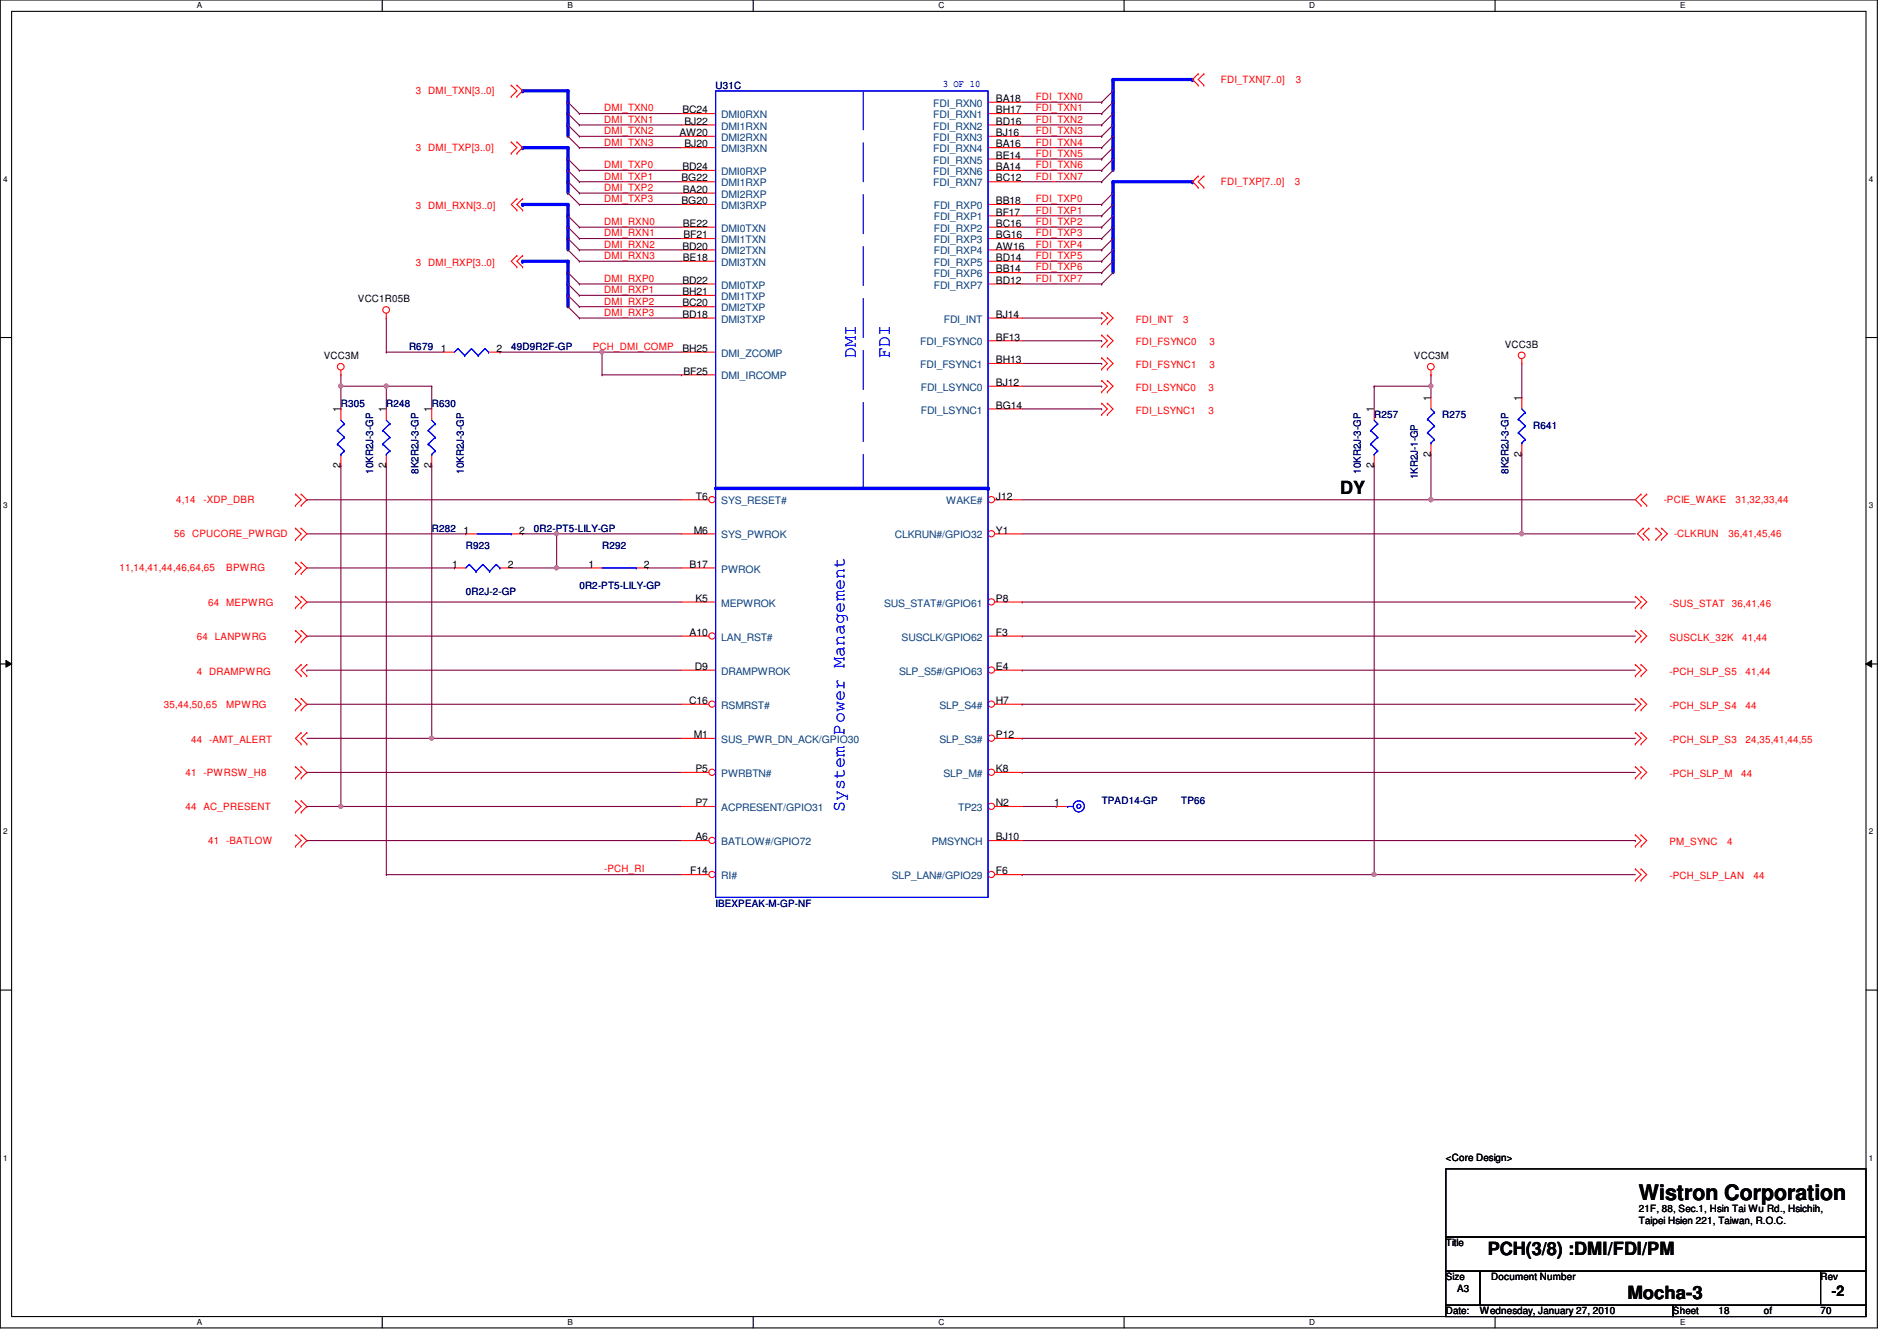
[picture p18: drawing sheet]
<svg xmlns="http://www.w3.org/2000/svg" width="297mm" height="210mm" viewBox="0 0 297 210" stroke-linecap="round" stroke-linejoin="round" font-family="sans-serif">
<defs><g id="words">
<text font-size="3.3" x="256.6" y="187.9">Wistron Corporation</text>
<g font-size="2.8" fill="#00f">
<text x="134" y="56" transform="rotate(-90 134 56)">DMI</text>
<text x="139.4" y="56" transform="rotate(-90 139.4 56)">FDI</text>
<text x="132.2" y="127.1" transform="rotate(-90 132.2 127.1)">System Power Management</text>
</g>
<g font-size="2.8">
<text x="209.8" y="77.3">DY</text>
<text x="233" y="196.4">PCH(3/8) :DMI/FDI/PM</text>
<text x="254.8" y="203.4">Mocha-3</text>
</g>
<text font-size="2.3" x="286.8" y="202.9">-2</text>
<g font-size="1.6" fill="#f00">
<text x="65.1" y="14.8">3 DMI_TXN[3..0]</text>
<text x="94.6" y="17.4">DMI_TXN0</text>
<text x="162.2" y="15.7">FDI_TXN0</text>
<text x="162.2" y="17.4">FDI_TXN1</text>
<text x="191.2" y="13">FDI_TXN[7..0]</text>
<text x="202.9" y="13">3</text>
<text x="65.1" y="23.7">3 DMI_TXP[3..0]</text>
<text x="94.6" y="19.2">DMI_TXN1</text>
<text x="94.6" y="21">DMI_TXN2</text>
<text x="94.6" y="22.8">DMI_TXN3</text>
<text x="162.2" y="19.2">FDI_TXN2</text>
<text x="162.2" y="21">FDI_TXN3</text>
<text x="162.2" y="22.8">FDI_TXN4</text>
<text x="94.6" y="26.3">DMI_TXP0</text>
<text x="94.6" y="28.1">DMI_TXP1</text>
<text x="94.6" y="29.9">DMI_TXP2</text>
<text x="162.2" y="24.6">FDI_TXN5</text>
<text x="162.2" y="26.3">FDI_TXN6</text>
<text x="162.2" y="28.1">FDI_TXN7</text>
<text x="191.2" y="29">FDI_TXP[7..0]</text>
<text x="202.7" y="29">3</text>
<text x="65.1" y="32.7">3 DMI_RXN[3..0]</text>
<text x="94.6" y="31.7">DMI_TXP3</text>
<text x="94.6" y="35.2">DMI_RXN0</text>
<text x="162.2" y="31.7">FDI_TXP0</text>
<text x="162.2" y="33.4">FDI_TXP1</text>
<text x="162.2" y="35.2">FDI_TXP2</text>
<text x="65.1" y="41.6">3 DMI_RXP[3..0]</text>
<text x="94.6" y="37">DMI_RXN1</text>
<text x="94.6" y="38.8">DMI_RXN2</text>
<text x="94.6" y="40.6">DMI_RXN3</text>
<text x="162.2" y="37">FDI_TXP3</text>
<text x="162.2" y="38.8">FDI_TXP4</text>
<text x="162.2" y="40.6">FDI_TXP5</text>
<text x="94.6" y="44.1">DMI_RXP0</text>
<text x="94.6" y="45.9">DMI_RXP1</text>
<text x="94.6" y="47.7">DMI_RXP2</text>
<text x="162.2" y="42.3">FDI_TXP6</text>
<text x="162.2" y="44.1">FDI_TXP7</text>
<text x="94.6" y="49.4">DMI_RXP3</text>
<text x="177.8" y="50.5">FDI_INT</text>
<text x="185.3" y="50.5">3</text>
<text x="92.8" y="54.8">PCH_DMI_COMP</text>
<text x="177.8" y="54.1">FDI_FSYNC0</text>
<text x="177.8" y="57.6">FDI_FSYNC1</text>
<text x="189.4" y="54.1">3</text>
<text x="189.4" y="57.6">3</text>
<text x="177.8" y="61.2">FDI_LSYNC0</text>
<text x="177.8" y="64.7">FDI_LSYNC1</text>
<text x="189.2" y="61.2">3</text>
<text x="189.2" y="64.7">3</text>
<text x="27.6" y="78.8">4,14</text>
<text x="31.9" y="78.8">-XDP_DBR</text>
<text x="260.5" y="78.8">-PCIE_WAKE</text>
<text x="271.7" y="78.8">31,32,33,44</text>
<text x="18.7" y="89.5">11,14,41,44,46,64,65</text>
<text x="27.3" y="84.1">56 CPUCORE_PWRGD</text>
<text x="35.4" y="89.5">BPWRG</text>
<text x="262.1" y="84.1">-CLKRUN</text>
<text x="270.6" y="84.1">36,41,45,46</text>
<text x="32.6" y="94.8">64 MEPWRG</text>
<text x="261.4" y="95">-SUS_STAT 36,41,46</text>
<text x="30.8" y="100.1">64 LANPWRG</text>
<text x="261.4" y="100.3">SUSCLK_32K</text>
<text x="272.8" y="100.3">41,44</text>
<text x="30.8" y="105.6">4 DRAMPWRG</text>
<text x="261.4" y="105.6">-PCH_SLP_S5</text>
<text x="273.3" y="105.6">41,44</text>
<text x="25.7" y="110.8">35,44,50,65</text>
<text x="35.4" y="110.8">MPWRG</text>
<text x="261.4" y="111">-PCH_SLP_S4</text>
<text x="273.3" y="111">44</text>
<text x="29.9" y="116.3">44 -AMT_ALERT</text>
<text x="261.4" y="116.3">-PCH_SLP_S3</text>
<text x="273.3" y="116.3">24,35,41,44,55</text>
<text x="29" y="121.5">41 -PWRSW_H8</text>
<text x="261.4" y="121.6">-PCH_SLP_M</text>
<text x="272.6" y="121.6">44</text>
<text x="29" y="126.8">44 AC_PRESENT</text>
<text x="32.6" y="132.1">41 -BATLOW</text>
<text x="94.6" y="136.6">-PCH_RI</text>
<text x="261.4" y="132.3">PM_SYNC</text>
<text x="261.4" y="137.6">-PCH_SLP_LAN</text>
<text x="270.5" y="132.3">4</text>
<text x="274.6" y="137.6">44</text>
</g>
<g font-size="1.6">
<text x="106.8" y="17.7">BC24</text>
<text x="156" y="16">BA18</text>
<text x="156" y="17.7">BH17</text>
<text x="106.4" y="21.3">AW20</text>
<text x="107.2" y="19.5">BJ22</text>
<text x="107.2" y="23.1">BJ20</text>
<text x="156" y="19.5">BD16</text>
<text x="156" y="21.3">BJ16</text>
<text x="156" y="23.1">BA16</text>
<text x="106.7" y="28.4">BG22</text>
<text x="106.8" y="26.6">BD24</text>
<text x="156" y="24.8">BE14</text>
<text x="156" y="26.6">BA14</text>
<text x="156" y="28.4">BC12</text>
<text x="106.7" y="32">BG20</text>
<text x="106.9" y="30.2">BA20</text>
<text x="106.9" y="35.5">BE22</text>
<text x="156" y="32">BB18</text>
<text x="156" y="33.7">BF17</text>
<text x="156" y="35.5">BC16</text>
<text x="106.8" y="39.1">BD20</text>
<text x="106.9" y="40.9">BE18</text>
<text x="107" y="37.3">BF21</text>
<text x="156" y="37.3">BG16</text>
<text x="156" y="39.1">AW16</text>
<text x="156" y="40.9">BD14</text>
<text x="56" y="47.3">VCC1R05B</text>
<text x="106.8" y="44.4">BD22</text>
<text x="106.8" y="46.2">BH21</text>
<text x="106.8" y="48">BC20</text>
<text x="156" y="42.6">BB14</text>
<text x="156" y="44.4">BD12</text>
<text x="106.8" y="49.7">BD18</text>
<text x="156" y="53.3">BF13</text>
<text x="156" y="49.7">BJ14</text>
<text x="50.7" y="56.2">VCC3M</text>
<text x="69" y="55.1">1</text>
<text x="77.7" y="55.1">2</text>
<text x="106.8" y="55.1">BH25</text>
<text x="107" y="58.6">BF25</text>
<text x="156" y="56.9">BH13</text>
<text x="221.4" y="56.2">VCC3M</text>
<text x="235.6" y="54.4">VCC3B</text>
<text x="53.3" y="64.6" transform="rotate(-90 53.3 64.6)">1</text>
<text x="60.4" y="64.6" transform="rotate(-90 60.4 64.6)">1</text>
<text x="67.6" y="64.6" transform="rotate(-90 67.6 64.6)">1</text>
<text x="156" y="60.4">BJ12</text>
<text x="156" y="64">BG14</text>
<text x="215.1" y="64.6" transform="rotate(-90 215.1 64.6)">1</text>
<text x="224" y="62.8" transform="rotate(-90 224 62.8)">1</text>
<text x="238.2" y="62.8" transform="rotate(-90 238.2 62.8)">1</text>
<text x="224" y="71.5" transform="rotate(-90 224 71.5)">2</text>
<text x="238.2" y="71.5" transform="rotate(-90 238.2 71.5)">2</text>
<text x="53.3" y="73.2" transform="rotate(-90 53.3 73.2)">2</text>
<text x="60.4" y="73.2" transform="rotate(-90 60.4 73.2)">2</text>
<text x="67.6" y="73.2" transform="rotate(-90 67.6 73.2)">2</text>
<text x="215.1" y="73.2" transform="rotate(-90 215.1 73.2)">2</text>
<text x="72.6" y="83.5">1</text>
<text x="81.3" y="83.5">2</text>
<text x="108.6" y="83.5">M6</text>
<text x="109" y="78.2">T6</text>
<text x="156" y="78.2">J12</text>
<text x="156" y="83.5">Y1</text>
<text x="70.8" y="88.9">1</text>
<text x="79.5" y="88.9">2</text>
<text x="92.2" y="88.9">1</text>
<text x="100.8" y="88.9">2</text>
<text x="108" y="88.9">B17</text>
<text x="108.9" y="94.2">K5</text>
<text x="156" y="94.2">P8</text>
<text x="108" y="99.5">A10</text>
<text x="156" y="99.5">F3</text>
<text x="108.8" y="104.9">D9</text>
<text x="156" y="104.9">E4</text>
<text x="107.9" y="110.2">C16</text>
<text x="156" y="110.2">H7</text>
<text x="108.6" y="115.5">M1</text>
<text x="156" y="115.5">P12</text>
<text x="108.9" y="120.9">P5</text>
<text x="156" y="120.9">K8</text>
<text x="108.9" y="126.2">P7</text>
<text x="108.9" y="131.5">A6</text>
<text x="156" y="131.5">BJ10</text>
<text x="156" y="126.2">N2</text>
<text x="165.1" y="126.2">1</text>
<text x="108.1" y="136.9">F14</text>
<text x="156" y="136.9">F6</text>
<text x="226.4" y="181.7">&lt;Core Design&gt;</text>
<text x="256.6" y="189.7">21F, 88, Sec.1, Hsin Tai Wu Rd., Hsichih,</text>
<text x="256.6" y="191.6">Taipei Hsien 221, Taiwan, R.O.C.</text>
<text x="226.4" y="195.1">Title</text>
<text x="226.4" y="200.4">Size</text>
<text x="228.2" y="202.2">A3</text>
<text x="233.5" y="200.4">Document Number</text>
<text x="285.1" y="200.4">Rev</text>
<text x="226.4" y="205.7">Date:</text>
<text x="231.7" y="205.7">Wednesday, January 27, 2010</text>
<text x="262" y="205.7">Sheet</text>
<text x="269.1" y="205.7">18</text>
<text x="276.2" y="205.7">of</text>
<text x="285.1" y="205.7">70</text>
</g>
<g font-size="1.6" fill="#000080">
<text x="112.1" y="13.9">U31C</text>
<text x="64" y="54.8">R679</text>
<text x="80" y="54.8">49D9R2F-GP</text>
<text x="53.4" y="63.7">R305</text>
<text x="60.5" y="63.7">R248</text>
<text x="67.6" y="63.7">R630</text>
<text x="215.2" y="65.4">R257</text>
<text x="225.8" y="65.4">R275</text>
<text x="240.1" y="67.2">R641</text>
<text x="58.4" y="74.1" transform="rotate(-90 58.4 74.1)">10KR2J-3-GP</text>
<text x="65.5" y="74.1" transform="rotate(-90 65.5 74.1)">8K2R2J-3-GP</text>
<text x="72.6" y="74.1" transform="rotate(-90 72.6 74.1)">10KR2J-3-GP</text>
<text x="213.1" y="74.1" transform="rotate(-90 213.1 74.1)">10KR2J-3-GP</text>
<text x="222" y="75" transform="rotate(-90 222 75)">1KR2J-1-GP</text>
<text x="236.2" y="74.1" transform="rotate(-90 236.2 74.1)">8K2R2J-3-GP</text>
<text x="67.6" y="83.2">R282</text>
<text x="83.6" y="83.2">0R2-PT5-LILY-GP</text>
<text x="72.9" y="85.9">R923</text>
<text x="94.3" y="85.9">R292</text>
<text x="72.9" y="93.2">0R2J-2-GP</text>
<text x="90.7" y="92.1">0R2-PT5-LILY-GP</text>
<text x="172.5" y="125.9">TPAD14-GP</text>
<text x="185" y="125.9">TP66</text>
<text x="112.1" y="141.9">IBEXPEAK-M-GP-NF</text>
</g>
<g font-size="1.6" fill="#004080">
<text x="146.1" y="16.7">FDI_RXN0</text>
<text x="112.9" y="18.5">DMI0RXN</text>
<text x="112.9" y="20.3">DMI1RXN</text>
<text x="112.9" y="22.1">DMI2RXN</text>
<text x="112.9" y="23.8">DMI3RXN</text>
<text x="146.1" y="18.5">FDI_RXN1</text>
<text x="146.1" y="20.3">FDI_RXN2</text>
<text x="146.1" y="22.1">FDI_RXN3</text>
<text x="146.1" y="23.8">FDI_RXN4</text>
<text x="112.9" y="27.4">DMI0RXP</text>
<text x="112.9" y="29.2">DMI1RXP</text>
<text x="146.1" y="25.6">FDI_RXN5</text>
<text x="146.1" y="27.4">FDI_RXN6</text>
<text x="146.1" y="29.2">FDI_RXN7</text>
<text x="112.9" y="30.9">DMI2RXP</text>
<text x="112.9" y="32.7">DMI3RXP</text>
<text x="146.2" y="32.7">FDI_RXP0</text>
<text x="146.2" y="34.5">FDI_RXP1</text>
<text x="112.9" y="36.3">DMI0TXN</text>
<text x="112.9" y="38.1">DMI1TXN</text>
<text x="112.9" y="39.8">DMI2TXN</text>
<text x="112.9" y="41.6">DMI3TXN</text>
<text x="146.2" y="36.3">FDI_RXP2</text>
<text x="146.2" y="38.1">FDI_RXP3</text>
<text x="146.2" y="39.8">FDI_RXP4</text>
<text x="146.2" y="41.6">FDI_RXP5</text>
<text x="112.9" y="45.2">DMI0TXP</text>
<text x="112.9" y="46.9">DMI1TXP</text>
<text x="146.2" y="43.4">FDI_RXP6</text>
<text x="146.2" y="45.2">FDI_RXP7</text>
<text x="112.9" y="48.7">DMI2TXP</text>
<text x="112.9" y="50.5">DMI3TXP</text>
<text x="147.8" y="50.5">FDI_INT</text>
<text x="112.9" y="55.8">DMI_ZCOMP</text>
<text x="112.9" y="59.4">DMI_IRCOMP</text>
<text x="144.1" y="54.1">FDI_FSYNC0</text>
<text x="144.1" y="57.6">FDI_FSYNC1</text>
<text x="144.2" y="61.2">FDI_LSYNC0</text>
<text x="144.2" y="64.7">FDI_LSYNC1</text>
<text x="112.9" y="79">SYS_RESET#</text>
<text x="148.2" y="79">WAKE#</text>
<text x="112.9" y="84.3">SYS_PWROK</text>
<text x="112.9" y="89.6">PWROK</text>
<text x="140.1" y="84.3">CLKRUN#/GPIO32</text>
<text x="112.9" y="95">MEPWROK</text>
<text x="138.4" y="95">SUS_STAT#/GPIO61</text>
<text x="112.9" y="100.3">LAN_RST#</text>
<text x="141.2" y="100.3">SUSCLK/GPIO62</text>
<text x="112.9" y="105.6">DRAMPWROK</text>
<text x="140.8" y="105.6">SLP_S5#/GPIO63</text>
<text x="112.9" y="111">RSMRST#</text>
<text x="147.1" y="111">SLP_S4#</text>
<text x="112.9" y="116.3">SUS_PWR_DN_ACK/GPIO30</text>
<text x="147.1" y="116.3">SLP_S3#</text>
<text x="112.9" y="121.6">PWRBTN#</text>
<text x="147.7" y="121.6">SLP_M#</text>
<text x="112.9" y="127">ACPRESENT/GPIO31</text>
<text x="150" y="127">TP23</text>
<text x="112.9" y="137.6">RI#</text>
<text x="112.9" y="132.3">BATLOW#/GPIO72</text>
<text x="139.7" y="137.6">SLP_LAN#/GPIO29</text>
<text x="145.9" y="132.3">PMSYNCH</text>
</g>
<text font-size="1.6" fill="#00f" x="147.6" y="13.7">3 OF 10</text>
<g font-size="1.3">
<text x="30.8" y="1.3">A</text>
<text x="88.9" y="1.3">B</text>
<text x="146.9" y="1.3">C</text>
<text x="205" y="1.3">D</text>
<text x="263.1" y="1.3">E</text>
<text x=".5" y="28.4">4</text>
<text x="292.6" y="28.4">4</text>
<text x=".5" y="79.5">3</text>
<text x="292.6" y="79.5">3</text>
<text x=".5" y="130.6">2</text>
<text x="292.6" y="130.6">2</text>
<text x=".5" y="181.7">1</text>
<text x="292.6" y="181.7">1</text>
<text x="30.8" y="207.4">A</text>
<text x="88.9" y="207.4">B</text>
<text x="146.9" y="207.4">C</text>
<text x="205" y="207.4">D</text>
<text x="263.1" y="207.4">E</text>
</g>
</g></defs>
<path d="M0 0h294v207.9h-294zM1.8 1.8h290.4v204.3h-290.4z" fill="none" stroke="#000" stroke-width=".17"/>
<g fill="#fff">
<path d="M30.8 .2h.8v1.4h-.8z"/>
<path d="M30.8 206.2h.8v1.4h-.8z"/>
</g>
<path d="M59.9 0v1.8M59.9 206.1v1.8" fill="none" stroke="#000" stroke-width=".17"/>
<g fill="#fff">
<path d="M88.9 .2h.8v1.4h-.8z"/>
<path d="M88.9 206.2h.8v1.4h-.8z"/>
</g>
<path d="M117.9 0v1.8M117.9 206.1v1.8" fill="none" stroke="#000" stroke-width=".17"/>
<g fill="#fff">
<path d="M146.9 .2h.9v1.4h-.9z"/>
<path d="M146.9 206.2h.9v1.4h-.9z"/>
</g>
<path d="M176 0v1.8M176 206.1v1.8" fill="none" stroke="#000" stroke-width=".17"/>
<g fill="#fff">
<path d="M205 .2h.9v1.4h-.9z"/>
<path d="M205 206.2h.9v1.4h-.9z"/>
</g>
<path d="M234.1 0v1.8M234.1 206.1v1.8" fill="none" stroke="#000" stroke-width=".17"/>
<g fill="#fff">
<path d="M263.1 .2h.8v1.4h-.8z"/>
<path d="M263.1 206.2h.8v1.4h-.8z"/>
<path d="M.5 27.3h.7v1.4h-.7z"/>
<path d="M292.6 27.3h.7v1.4h-.7z"/>
<path d="M.5 78.4h.7v1.4h-.7z"/>
<path d="M292.6 78.4h.7v1.4h-.7z"/>
</g>
<path d="M0 52.8h1.8M292.2 52.8h1.8" fill="none" stroke="#000" stroke-width=".17"/>
<g fill="#fff">
<path d="M.5 129.5h.7v1.4h-.7z"/>
<path d="M292.6 129.5h.7v1.4h-.7z"/>
</g>
<path d="M0 103.9h1.8M292.2 103.9h1.8" fill="none" stroke="#000" stroke-width=".17"/>
<path d="M.9 103.4l.9 .5-.9 .5zM292.2 103.9l.9-.5v1z" fill="#000"/>
<path d="M.9 103.4l.9 .5-.9 .5zM292.2 103.9l.9-.5v1z" fill="none" stroke="#000" stroke-width=".16"/>
<g fill="#fff">
<path d="M.5 180.5h.7v1.4h-.7z"/>
<path d="M292.6 180.5h.7v1.4h-.7z"/>
</g>
<path d="M0 155h1.8M292.2 155h1.8" fill="none" stroke="#000" stroke-width=".17"/>
<path d="M90.7 26.7h.1M90.7 28.4h.1M90.7 30.2h.1M90.7 32h.1M90.7 26.7h16M90.7 28.4h16M90.7 30.2h16M90.7 32h16M94.3 58.7h12.4M106.7 58.7h.1" fill="none" stroke="#800040" stroke-width=".17"/>
<path d="M88.9 28.4v1.8" fill="none" stroke="#00f" stroke-width=".51"/>
<circle cx="88.9" cy="28.4" r=".25" fill="#00f"/>
<path d="M81.8 23.1h7.1" fill="none" stroke="#00f" stroke-width=".51"/>
<circle cx="81.8" cy="23.1" r=".25" fill="#00f"/>
<path d="M90.7 35.6h.1M90.7 37.3h.1M90.7 39.1h.1M90.7 35.6h16M90.7 37.3h16M90.7 39.1h16M90.7 40.9h.1M90.7 40.9h16" fill="none" stroke="#800040" stroke-width=".17"/>
<path d="M88.9 37.3v1.8" fill="none" stroke="#00f" stroke-width=".51"/>
<circle cx="88.9" cy="37.3" r=".25" fill="#00f"/>
<path d="M81.8 32h7.1" fill="none" stroke="#00f" stroke-width=".51"/>
<circle cx="81.8" cy="32" r=".25" fill="#00f"/>
<path d="M53.4 58.7v1.8M53.4 60.5h.1M53.4 60.5h7.1M60.5 60.5h.1" fill="none" stroke="#800040" stroke-width=".17"/>
<circle cx="53.4" cy="60.4" r=".32" fill="#f0f"/>
<circle cx="53.4" cy="60.4" r=".32" fill="none" stroke="#f0f" stroke-width=".17"/>
<path d="M90.7 44.4h.1M90.7 46.2h.1M90.7 48h.1M90.7 49.8h.1M90.7 44.4h16M90.7 46.2h16M90.7 48h16M90.7 49.8h16M53.4 64h.1M53.4 60.5v3.5M60.5 60.5h.1M60.5 60.5v3.5" fill="none" stroke="#800040" stroke-width=".17"/>
<path d="M88.9 46.2v1.8" fill="none" stroke="#00f" stroke-width=".51"/>
<circle cx="88.9" cy="46.2" r=".25" fill="#00f"/>
<path d="M81.8 40.9h7.1" fill="none" stroke="#00f" stroke-width=".51"/>
<circle cx="81.8" cy="40.9" r=".25" fill="#00f"/>
<path d="M53.4 72.9h.1M53.4 72.9v53.3M60.5 72.9h.1M60.5 72.9v64M160.1 110.2h.1M160.1 110.2h96M60.5 136.9h.1M60.5 136.9h46.2" fill="none" stroke="#800040" stroke-width=".17"/>
<circle cx="53.4" cy="126.2" r=".32" fill="#f0f"/>
<circle cx="53.4" cy="126.2" r=".32" fill="none" stroke="#f0f" stroke-width=".17"/>
<g fill="none" stroke="#800040" stroke-width=".17">
<path d="M60.5 55.1h.1M60.5 49.8h.1M60.5 55.1h8.9M60.5 49.8v5.3M94.3 55.1h.1M94.3 55.1h12.4M224.1 71.1h.1M224.1 78.2h.1M224.1 71.1v7.1M224.1 78.2h32M160.1 115.6h.1M160.1 115.6h96"/>
<path d="M53.4 126.2h.1M53.4 126.2h53.3M160.1 131.6h96M215.2 136.9h.1M215.2 136.9h40.9M256.1 131.6h.1"/>
</g>
<circle cx="224" cy="78.2" r=".32" fill="#f0f"/>
<circle cx="224" cy="78.2" r=".32" fill="none" stroke="#f0f" stroke-width=".17"/>
<path d="M48 78.2h.1M48 78.2h58.7M87.2 83.6h.1M87.2 83.6h19.5" fill="none" stroke="#800040" stroke-width=".17"/>
<circle cx="87.1" cy="83.5" r=".32" fill="#f0f"/>
<circle cx="87.1" cy="83.5" r=".32" fill="none" stroke="#f0f" stroke-width=".17"/>
<path d="M87.2 83.6h.1M87.2 83.6v5.3" fill="none" stroke="#800040" stroke-width=".17"/>
<circle cx="87.1" cy="88.9" r=".32" fill="#f0f"/>
<circle cx="87.1" cy="88.9" r=".32" fill="none" stroke="#f0f" stroke-width=".17"/>
<g fill="none" stroke="#800040" stroke-width=".17">
<path d="M90.7 17.8h.1M90.7 19.6h.1M90.7 17.8h16M90.7 19.6h16M90.7 21.3h.1M90.7 23.1h.1M90.7 21.3h16M90.7 23.1h16M160.1 78.2h64M224.1 78.2h.1M238.3 71.1h.1M238.3 71.1v12.5"/>
<path d="M48 94.2h.1M48 99.6h.1M48 94.2h58.7M48 99.6h58.7M238.3 83.6h.1M238.3 83.6h17.8M48 104.9h.1M48 110.2h.1M48 104.9h58.7M48 110.2h58.7M67.6 115.6h.1M67.6 115.6h39.1"/>
<path d="M48 120.9h.1M48 131.6h.1M48 120.9h58.7M48 131.6h58.7"/>
</g>
<circle cx="224" cy="78.2" r=".32" fill="#f0f"/>
<circle cx="224" cy="78.2" r=".32" fill="none" stroke="#f0f" stroke-width=".17"/>
<path d="M88.9 19.6v1.7" fill="none" stroke="#00f" stroke-width=".51"/>
<circle cx="88.9" cy="19.6" r=".25" fill="#00f"/>
<path d="M160.1 83.6h78.2M238.3 83.6h.1" fill="none" stroke="#800040" stroke-width=".17"/>
<circle cx="238.3" cy="83.5" r=".32" fill="#f0f"/>
<circle cx="238.3" cy="83.5" r=".32" fill="none" stroke="#f0f" stroke-width=".17"/>
<path d="M81.8 14.2h7.1" fill="none" stroke="#00f" stroke-width=".51"/>
<circle cx="81.8" cy="14.2" r=".25" fill="#00f"/>
<path d="M94.3 58.7h.1M94.3 55.1v3.6" fill="none" stroke="#800040" stroke-width=".17"/>
<circle cx="94.2" cy="55.1" r=".32" fill="#f0f"/>
<circle cx="94.2" cy="55.1" r=".32" fill="none" stroke="#f0f" stroke-width=".17"/>
<g fill="none" stroke="#800040" stroke-width=".17">
<path d="M160.1 16h12.4M160.1 17.8h12.4M160.1 19.6h12.4M172.5 16h.1M172.5 17.8h.1M172.5 19.6h.1M160.1 21.3h12.4M160.1 23.1h12.4M160.1 24.9h12.4M160.1 26.7h12.4M160.1 28.4h12.4M160.1 32h12.4"/>
<path d="M160.1 33.8h12.4M160.1 35.6h12.4M160.1 37.3h12.4M160.1 39.1h12.4M172.5 21.3h.1M172.5 23.1h.1M172.5 24.9h.1M172.5 26.7h.1M172.5 28.4h.1M172.5 32h.1M172.5 33.8h.1M172.5 35.6h.1"/>
<path d="M172.5 37.3h.1M172.5 39.1h.1M78.3 55.1h.1M78.3 55.1h16M160.1 40.9h12.4M160.1 42.7h12.4M160.1 44.4h12.4M160.1 49.8h12.4M172.5 40.9h.1M172.5 42.7h.1M172.5 44.4h.1M172.5 49.8h.1"/>
<path d="M67.6 72.9h.1M67.6 72.9v42.7M160.1 60.5h12.4M160.1 64h12.4M172.5 60.5h.1M172.5 64h.1M48 83.6h24.9M72.9 83.6h.1M81.8 83.6h.1M81.8 83.6h5.4M160.1 94.2h.1M160.1 94.2h96"/>
<path d="M48 126.2h.1M48 126.2h5.4"/>
</g>
<circle cx="67.6" cy="115.5" r=".32" fill="#f0f"/>
<circle cx="67.6" cy="115.5" r=".32" fill="none" stroke="#f0f" stroke-width=".17"/>
<path d="M60.5 60.5h.1M60.5 60.5h7.1" fill="none" stroke="#800040" stroke-width=".17"/>
<circle cx="60.5" cy="60.4" r=".32" fill="#f0f"/>
<circle cx="60.5" cy="60.4" r=".32" fill="none" stroke="#f0f" stroke-width=".17"/>
<path d="M67.6 60.5h.1M67.6 60.5v3.5M215.2 72.9h.1M215.2 72.9v64M48 115.6h19.6M67.6 115.6h.1" fill="none" stroke="#800040" stroke-width=".17"/>
<circle cx="215.2" cy="136.9" r=".32" fill="#f0f"/>
<circle cx="215.2" cy="136.9" r=".32" fill="none" stroke="#f0f" stroke-width=".17"/>
<path d="M215.2 60.5h.1M215.2 60.5v3.5M224.1 60.5h.1M224.1 60.5v1.7M160.1 136.9h.1M160.1 136.9h55.1" fill="none" stroke="#800040" stroke-width=".17"/>
<circle cx="224" cy="60.4" r=".32" fill="#f0f"/>
<circle cx="224" cy="60.4" r=".32" fill="none" stroke="#f0f" stroke-width=".17"/>
<g fill="none" stroke="#800040" stroke-width=".17">
<path d="M160.1 56.9h12.4M160.1 53.3h12.4M172.5 56.9h.1M172.5 53.3h.1M224.1 58.7h.1M224.1 58.7v1.8h-8.9M238.3 56.9v5.3M215.2 60.5h.1M238.3 62.2h.1M160.1 99.6h.1M160.1 99.6h96M160.1 104.9h.1"/>
<path d="M160.1 104.9h96M160.1 120.9h.1M160.1 120.9h96M160.1 126.2h5.3M165.4 126.2h.1"/>
</g>
<path d="M174.3 24.9v1.8" fill="none" stroke="#00f" stroke-width=".51"/>
<circle cx="174.3" cy="24.9" r=".25" fill="#00f"/>
<path d="M174.3 12.4h12.4" fill="none" stroke="#00f" stroke-width=".51"/>
<circle cx="186.7" cy="12.4" r=".25" fill="#00f"/>
<path d="M174.3 40.9v1.8" fill="none" stroke="#00f" stroke-width=".51"/>
<circle cx="174.3" cy="40.9" r=".25" fill="#00f"/>
<path d="M174.3 28.4h12.4" fill="none" stroke="#00f" stroke-width=".51"/>
<circle cx="186.7" cy="28.4" r=".25" fill="#00f"/>
<path d="M88.9 16v1.8" fill="none" stroke="#00f" stroke-width=".51"/>
<circle cx="88.9" cy="16" r=".25" fill="#00f"/>
<path d="M88.9 14.2v1.8" fill="none" stroke="#00f" stroke-width=".51"/>
<circle cx="88.9" cy="14.2" r=".25" fill="#00f"/>
<path d="M88.9 17.8v1.8" fill="none" stroke="#00f" stroke-width=".51"/>
<circle cx="88.9" cy="17.8" r=".25" fill="#00f"/>
<path d="M88.9 24.9v1.8" fill="none" stroke="#00f" stroke-width=".51"/>
<circle cx="88.9" cy="24.9" r=".25" fill="#00f"/>
<path d="M88.9 23.1v1.8" fill="none" stroke="#00f" stroke-width=".51"/>
<circle cx="88.9" cy="23.1" r=".25" fill="#00f"/>
<path d="M88.9 26.7v1.7" fill="none" stroke="#00f" stroke-width=".51"/>
<circle cx="88.9" cy="26.7" r=".25" fill="#00f"/>
<path d="M88.9 33.8v1.8" fill="none" stroke="#00f" stroke-width=".51"/>
<circle cx="88.9" cy="33.8" r=".25" fill="#00f"/>
<path d="M88.9 32v1.8" fill="none" stroke="#00f" stroke-width=".51"/>
<circle cx="88.9" cy="32" r=".25" fill="#00f"/>
<path d="M88.9 35.6v1.7" fill="none" stroke="#00f" stroke-width=".51"/>
<circle cx="88.9" cy="35.6" r=".25" fill="#00f"/>
<path d="M88.9 40.9v1.8" fill="none" stroke="#00f" stroke-width=".51"/>
<circle cx="88.9" cy="40.9" r=".25" fill="#00f"/>
<path d="M88.9 44.4v1.8" fill="none" stroke="#00f" stroke-width=".51"/>
<circle cx="88.9" cy="44.4" r=".25" fill="#00f"/>
<path d="M88.9 42.7v1.7" fill="none" stroke="#00f" stroke-width=".51"/>
<circle cx="88.9" cy="42.7" r=".25" fill="#00f"/>
<path d="M174.3 12.4v1.8" fill="none" stroke="#00f" stroke-width=".51"/>
<circle cx="174.3" cy="12.4" r=".25" fill="#00f"/>
<path d="M174.3 21.3v1.8" fill="none" stroke="#00f" stroke-width=".51"/>
<circle cx="174.3" cy="21.3" r=".25" fill="#00f"/>
<path d="M174.3 16v1.8" fill="none" stroke="#00f" stroke-width=".51"/>
<circle cx="174.3" cy="16" r=".25" fill="#00f"/>
<path d="M174.3 14.2v1.8" fill="none" stroke="#00f" stroke-width=".51"/>
<circle cx="174.3" cy="14.2" r=".25" fill="#00f"/>
<path d="M174.3 19.6v1.7" fill="none" stroke="#00f" stroke-width=".51"/>
<circle cx="174.3" cy="19.6" r=".25" fill="#00f"/>
<path d="M174.3 17.8v1.8" fill="none" stroke="#00f" stroke-width=".51"/>
<circle cx="174.3" cy="17.8" r=".25" fill="#00f"/>
<path d="M174.3 23.1v1.8" fill="none" stroke="#00f" stroke-width=".51"/>
<circle cx="174.3" cy="23.1" r=".25" fill="#00f"/>
<path d="M174.3 30.2v1.8" fill="none" stroke="#00f" stroke-width=".51"/>
<circle cx="174.3" cy="30.2" r=".25" fill="#00f"/>
<path d="M174.3 28.4v1.8" fill="none" stroke="#00f" stroke-width=".51"/>
<circle cx="174.3" cy="28.4" r=".25" fill="#00f"/>
<path d="M174.3 33.8v1.8" fill="none" stroke="#00f" stroke-width=".51"/>
<circle cx="174.3" cy="33.8" r=".25" fill="#00f"/>
<path d="M174.3 32v1.8" fill="none" stroke="#00f" stroke-width=".51"/>
<circle cx="174.3" cy="32" r=".25" fill="#00f"/>
<path d="M174.3 37.3v1.8" fill="none" stroke="#00f" stroke-width=".51"/>
<circle cx="174.3" cy="37.3" r=".25" fill="#00f"/>
<path d="M174.3 35.6v1.7" fill="none" stroke="#00f" stroke-width=".51"/>
<circle cx="174.3" cy="35.6" r=".25" fill="#00f"/>
<path d="M174.3 39.1v1.8" fill="none" stroke="#00f" stroke-width=".51"/>
<circle cx="174.3" cy="39.1" r=".25" fill="#00f"/>
<g fill="none" stroke="#800040" stroke-width=".17">
<path d="M88.9 16h.1M88.9 17.8h.1M88.9 19.6h.1M88.9 16l1.8 1.8M88.9 17.8l1.8 1.8M88.9 19.6l1.8 1.7M172.5 16h.1M172.5 17.8h.1M172.5 19.6h.1M174.3 14.2l-1.8 1.8M174.3 16l-1.8 1.8M174.3 17.8l-1.8 1.8"/>
<path d="M174.3 19.6l-1.8 1.7M88.9 21.3h.1M88.9 24.9h.1M88.9 26.7h.1M88.9 28.4h.1M88.9 30.2h.1M88.9 33.8h.1M88.9 35.6h.1M88.9 37.3h.1M88.9 39.1h.1M88.9 21.3l1.8 1.8M88.9 24.9l1.8 1.8"/>
<path d="M88.9 26.7l1.8 1.7M88.9 28.4l1.8 1.8M88.9 30.2l1.8 1.8M88.9 33.8l1.8 1.8M88.9 35.6l1.8 1.7M88.9 37.3l1.8 1.8M88.9 39.1l1.8 1.8M172.5 21.3h.1M172.5 23.1h.1M172.5 24.9h.1M172.5 26.7h.1M172.5 28.4h.1"/>
<path d="M172.5 32h.1M172.5 33.8h.1M172.5 35.6h.1M172.5 37.3h.1M172.5 39.1h.1M174.3 21.3l-1.8 1.8M174.3 23.1l-1.8 1.8M174.3 24.9l-1.8 1.8M174.3 26.7l-1.8 1.7M174.3 30.2l-1.8 1.8M174.3 32l-1.8 1.8M174.3 33.8l-1.8 1.8"/>
<path d="M174.3 35.6l-1.8 1.7M174.3 37.3l-1.8 1.8M174.3 39.1l-1.8 1.8M88.9 42.7h.1M88.9 44.4h.1M88.9 46.2h.1M88.9 48h.1M88.9 42.7l1.8 1.7M88.9 44.4l1.8 1.8M88.9 46.2l1.8 1.8M88.9 48l1.8 1.8M172.5 40.9h.1"/>
<path d="M172.5 42.7h.1M172.5 44.4h.1M174.3 40.9l-1.8 1.8M174.3 42.7l-1.8 1.7M48 88.9h23.2M71.2 88.9h.1M80 88.9h12.5M87.2 88.9h.1M101.4 88.9h.1M101.4 88.9h5.3"/>
</g>
<g fill="none" stroke="#f00" stroke-width=".17">
<path d="M80 15.1h.1M80 13.3h.1M80 13.3l.9 .9-.9 .9M80.9 13.3h.1M80.9 15.1h.1M80.9 13.3l.9 .9-.9 .9M106.7 17.8h5.4M106.7 19.6h5.4M154.7 17.8h5.4M154.7 19.6h5.4M154.7 16h5.4M187.6 11.6h.1"/>
<path d="M187.6 13.3h.1M187.6 11.6l-.9 .8 .9 .9M188.5 13.3h.1M188.5 11.6h.1M188.5 11.6l-.9 .8 .9 .9M80 24h.1M80 22.2h.1M80 22.2l.9 .9-.9 .9M80.9 31.1h.1M80.9 32.9h.1M80.9 22.2h.1M80.9 24h.1"/>
<path d="M80.9 31.1l-.9 .9 .9 .9M80.9 22.2l.9 .9-.9 .9M81.8 31.1h.1M81.8 32.9h.1M81.8 31.1l-.9 .9 .9 .9M106.7 21.3h5.4M106.7 23.1h5.4M106.7 26.7h5.4M106.7 28.4h5.4M106.7 30.2h5.4M106.7 32h5.4M106.7 35.6h5.4"/>
<path d="M106.7 37.3h5.4M106.7 39.1h5.4M154.7 21.3h5.4M154.7 23.1h5.4M154.7 26.7h5.4M154.7 28.4h5.4M154.7 32h5.4M154.7 35.6h5.4M154.7 37.3h5.4M154.7 39.1h5.4M154.7 24.9h5.4M154.7 33.8h5.4"/>
<path d="M187.6 27.6h.1M187.6 29.3h.1M187.6 27.6l-.9 .8 .9 .9M188.5 29.3h.1M188.5 27.6h.1M188.5 27.6l-.9 .8 .9 .9M53.4 58.7h.1M53.4 58v.7M60.5 49.8h.1M60.5 49.1v.7M69.4 55.1h1.8M76.5 55.1h1.8"/>
<path d="M80.9 40h.1M80.9 41.8h.1M80.9 40l-.9 .9 .9 .9M81.8 40h.1M81.8 41.8h.1M81.8 40l-.9 .9 .9 .9M106.7 55.1h5.4M106.7 40.9h5.4M106.7 44.4h5.4M106.7 46.2h5.4M106.7 48h5.4M106.7 49.8h5.4"/>
<path d="M106.7 58.7h5.4M154.7 40.9h5.4M154.7 44.4h5.4M154.7 49.8h5.4M154.7 42.7h5.4M154.7 53.3h5.4M154.7 56.9h5.4M172.5 48.9h.1M172.5 50.7h.1M172.5 52.5h.1M172.5 54.2h.1M172.5 56h.1"/>
<path d="M172.5 57.8h.1M172.5 59.6h.1M172.5 48.9l.9 .9-.9 .9M172.5 52.5l.9 .8-.9 .9M172.5 56l.9 .9-.9 .9M172.5 59.6l.9 .9-.9 .8M173.4 48.9h.1M173.4 50.7h.1M173.4 52.5h.1M173.4 54.2h.1M173.4 56h.1M173.4 57.8h.1"/>
<path d="M173.4 59.6h.1M173.4 48.9l.9 .9-.9 .9M173.4 52.5l.9 .8-.9 .9M173.4 56l.9 .9-.9 .9M173.4 59.6l.9 .9-.9 .8M224.1 58.7h.1M224.1 58v.7M238.3 56.9h.1M238.3 56.2v.7M46.3 79.1h.1M46.3 77.3h.1M46.3 77.3l.9 .9-.9 .9"/>
<path d="M47.2 77.3h.1M47.2 79.1h.1M47.2 77.3l.8 .9-.8 .9M53.4 64v1.8M53.4 71.1v1.8M60.5 64v1.8M60.5 71.1v1.8M67.6 64v1.8M67.6 71.1v1.8M154.7 60.5h5.4M154.7 64h5.4M172.5 61.3h.1"/>
<path d="M172.5 63.1h.1M172.5 64.9h.1M172.5 63.1l.9 .9-.9 .9M173.4 61.3h.1M173.4 63.1h.1M173.4 64.9h.1M173.4 63.1l.9 .9-.9 .9M215.2 64v1.8M215.2 71.1v1.8M224.1 62.2v1.8M224.1 69.3v1.8M257 77.3h.1"/>
<path d="M257 79.1h.1M257 77.3l-.9 .9 .9 .9M257.8 79.1h.1M257.8 77.3h.1M257.8 77.3l-.8 .9 .8 .9M46.3 89.8h.1M46.3 88h.1M46.3 95.1h.1M46.3 93.3h.1M46.3 98.7h.1M46.3 84.5h.1M46.3 82.7h.1"/>
<path d="M46.3 88l.9 .9-.9 .9M46.3 93.3l.9 .9-.9 .9M46.3 98.7l.9 .9-.9 .9M46.3 82.7l.9 .9-.9 .9M47.2 88h.1M47.2 89.8h.1M47.2 93.3h.1M47.2 95.1h.1M47.2 98.7h.1M47.2 82.7h.1M47.2 84.5h.1M47.2 88l.8 .9-.8 .9"/>
<path d="M47.2 93.3l.8 .9-.8 .9M47.2 98.7l.8 .9-.8 .9M47.2 82.7l.8 .9-.8 .9M71.2 88.9h1.7M72.9 83.6h1.8M78.3 88.9h1.7M80 83.6h1.8M92.5 88.9h1.8M99.6 88.9h1.8M256.1 93.3h.1M256.1 95.1h.1M256.1 98.7h.1"/>
<path d="M256.1 93.3l.9 .9-.9 .9M256.1 98.7l.9 .9-.9 .9M257 93.3h.1M257 95.1h.1M257 98.7h.1M257 93.3l.8 .9-.8 .9M257 98.7l.8 .9-.8 .9M257.3 84.5h.1M257.3 82.7h.1M257.3 82.7l-.9 .9 .9 .9M258.2 84.5h.1M258.2 82.7h.1"/>
<path d="M258.2 82.7l-.9 .9 .9 .9M259.3 82.7h.1M259.3 84.5h.1M259.3 82.7l.9 .9-.9 .9M260.2 84.5h.1M260.2 82.7h.1M260.2 82.7l.9 .9-.9 .9M46.3 100.5h.1M46.3 111.1h.1M46.3 109.3h.1M46.3 109.3l.9 .9-.9 .9M47.2 104h.1"/>
<path d="M47.2 105.8h.1M47.2 100.5h.1M47.2 109.3h.1M47.2 111.1h.1M47.2 114.7h.1M47.2 116.5h.1M47.2 104l-.9 .9 .9 .9M47.2 109.3l.8 .9-.8 .9M47.2 114.7l-.9 .9 .9 .9M48 104h.1M48 105.8h.1M48 114.7h.1"/>
<path d="M48 116.5h.1M48 104l-.8 .9 .8 .9M48 114.7l-.8 .9 .8 .9M256.1 100.5h.1M256.1 104h.1M256.1 105.8h.1M256.1 109.3h.1M256.1 111.1h.1M256.1 114.7h.1M256.1 116.5h.1M256.1 104l.9 .9-.9 .9M256.1 109.3l.9 .9-.9 .9"/>
<path d="M256.1 114.7l.9 .9-.9 .9M257 100.5h.1M257 104h.1M257 105.8h.1M257 109.3h.1M257 111.1h.1M257 114.7h.1M257 116.5h.1M257 104l.8 .9-.8 .9M257 109.3l.8 .9-.8 .9M257 114.7l.8 .9-.8 .9M46.3 121.8h.1"/>
<path d="M46.3 120h.1M46.3 127.1h.1M46.3 125.3h.1M46.3 132.5h.1M46.3 130.7h.1M46.3 120l.9 .9-.9 .9M46.3 125.3l.9 .9-.9 .9M46.3 130.7l.9 .9-.9 .9M47.2 120h.1M47.2 121.8h.1M47.2 125.3h.1M47.2 127.1h.1"/>
<path d="M47.2 130.7h.1M47.2 132.5h.1M47.2 120l.8 .9-.8 .9M47.2 125.3l.8 .9-.8 .9M47.2 130.7l.8 .9-.8 .9M154.7 131.6h5.4M165.4 126.2h1.8M256.1 120h.1M256.1 121.8h.1M256.1 130.7h.1M256.1 132.5h.1M256.1 136h.1"/>
<path d="M256.1 137.8h.1M256.1 120l.9 .9-.9 .9M256.1 130.7l.9 .9-.9 .9M256.1 136l.9 .9-.9 .9M257 120h.1M257 121.8h.1M257 130.7h.1M257 132.5h.1M257 136h.1M257 137.8h.1M257 120l.8 .9-.8 .9M257 130.7l.8 .9-.8 .9"/>
<path d="M257 136l.8 .9-.8 .9"/>
<circle cx="53.4" cy="57.4" r=".52"/>
<circle cx="60.5" cy="48.5" r=".52"/>
<circle cx="224.1" cy="57.4" r=".52"/>
<circle cx="238.3" cy="55.6" r=".52"/>
</g>
<path d="M226.4 183h65.8v10.6h-65.8zM226.4 193.6h65.8v5.4h-65.8zM226.4 199h5.3v5.3h-5.3zM231.7 199h53.4v5.3h-53.4zM285.1 199h7.1v5.3h-7.1zM226.4 204.3h35.6v1.8h-35.6zM262 204.3h30.2v1.8h-30.2z" fill="none" stroke="#000" stroke-width=".17"/>
<g fill="none" stroke="#00f" stroke-width=".17">
<path d="M71.7 54.6h.1M71.7 54.6l-.5 .5M71.7 54.6l1.1 1.1M72.8 55.7h.1M73.8 54.6h.1M73.8 54.6l-1 1.1M73.8 54.6l1.1 1.1M74.9 55.7h.1M75.9 54.6h.1M75.9 54.6l-1 1.1M75.9 54.6l.6 .5M76.5 55.1h.1"/>
<path d="M52.8 67.4h.1M52.8 69.5h.1M52.8 67.4l1.1 1.1M52.8 69.5l1.1 1.1M53.4 71.1h.1M53.4 65.8l.5 .5M53.9 66.3h.1M53.9 68.5h.1M53.9 70.6h.1M53.9 66.3l-1.1 1.1M53.9 68.5l-1.1 1M53.9 70.6l-.5 .5"/>
<path d="M59.9 67.4h.1M59.9 69.5h.1M59.9 67.4l1.1 1.1M59.9 69.5l1.1 1.1M60.5 71.1h.1M60.5 65.8l.5 .5M61 66.3h.1M61 68.5h.1M61 70.6h.1M61 66.3l-1.1 1.1M61 68.5l-1.1 1M61 70.6l-.5 .5"/>
<path d="M67.1 67.4h.1M67.1 69.5h.1M67.1 67.4l1.1 1.1M67.1 69.5l1.1 1.1M67.6 71.1h.1M67.6 65.8l.6 .5M68.2 66.3h.1M68.2 68.5h.1M68.2 70.6h.1M68.2 66.3l-1.1 1.1M68.2 68.5l-1.1 1M68.2 70.6l-.6 .5"/>
<path d="M214.6 67.4h.1M214.6 69.5h.1M214.6 67.4l1.1 1.1M214.6 69.5l1.1 1.1M215.2 71.1h.1M215.2 65.8l.5 .5M215.7 66.3h.1M215.7 68.5h.1M215.7 70.6h.1M215.7 66.3l-1.1 1.1M215.7 68.5l-1.1 1M215.7 70.6l-.5 .5"/>
<path d="M223.5 65.6h.1M223.5 67.7h.1M223.5 65.6l1.1 1.1M223.5 67.7l1.1 1.1M224.1 69.3h.1M224.1 64l.5 .6M224.6 64.6h.1M224.6 66.7h.1M224.6 68.8h.1M224.6 64.6l-1.1 1M224.6 66.7l-1.1 1M224.6 68.8l-.5 .5"/>
<path d="M73.5 88.3h.1M73.5 88.3l-.6 .6M73.5 88.3l1 1.2M74.5 89.5h.1M74.7 83.6h5.3M75.6 88.3h.1M75.6 88.3l-1.1 1.2M75.6 88.3l1.1 1.2M76.7 89.5h.1M77.7 88.3h.1M77.7 88.3l-1 1.2M77.7 88.3l.6 .6"/>
<path d="M78.3 88.9h.1M80 83.6h.1M94.3 88.9h5.3M99.6 88.9h.1M167.2 126.2h.1M167.2 126.2h.9"/>
<circle cx="168.9" cy="126.2" r=".32"/>
<circle cx="168.9" cy="126.2" r=".87"/>
</g>
<circle cx="155.2" cy="126.2" r=".5" fill="#fff"/>
<g fill="none" stroke="#f00" stroke-width=".17">
<path d="M155.8 126.2h4.3"/>
<circle cx="155.2" cy="126.2" r=".5"/>
</g>
<circle cx="155.2" cy="120.9" r=".5" fill="#fff"/>
<g fill="none" stroke="#f00" stroke-width=".17">
<path d="M155.8 120.9h4.3"/>
<circle cx="155.2" cy="120.9" r=".5"/>
</g>
<circle cx="155.2" cy="115.5" r=".5" fill="#fff"/>
<g fill="none" stroke="#f00" stroke-width=".17">
<path d="M155.8 115.6h4.3"/>
<circle cx="155.2" cy="115.5" r=".5"/>
</g>
<circle cx="155.2" cy="110.2" r=".5" fill="#fff"/>
<g fill="none" stroke="#f00" stroke-width=".17">
<path d="M155.8 110.2h4.3"/>
<circle cx="155.2" cy="110.2" r=".5"/>
</g>
<circle cx="155.2" cy="104.9" r=".5" fill="#fff"/>
<g fill="none" stroke="#f00" stroke-width=".17">
<path d="M155.8 104.9h4.3"/>
<circle cx="155.2" cy="104.9" r=".5"/>
</g>
<circle cx="111.5" cy="78.2" r=".5" fill="#fff"/>
<g fill="none" stroke="#f00" stroke-width=".17">
<path d="M106.7 78.2h4.3M106.7 83.6h5.4"/>
<circle cx="111.5" cy="78.2" r=".5"/>
</g>
<circle cx="111.5" cy="120.9" r=".5" fill="#fff"/>
<g fill="none" stroke="#f00" stroke-width=".17">
<path d="M106.7 120.9h4.3"/>
<circle cx="111.5" cy="120.9" r=".5"/>
</g>
<circle cx="111.5" cy="136.9" r=".5" fill="#fff"/>
<g fill="none" stroke="#f00" stroke-width=".17">
<path d="M106.7 136.9h4.3"/>
<circle cx="111.5" cy="136.9" r=".5"/>
</g>
<circle cx="155.2" cy="78.2" r=".5" fill="#fff"/>
<g fill="none" stroke="#f00" stroke-width=".17">
<path d="M155.8 78.2h4.3"/>
<circle cx="155.2" cy="78.2" r=".5"/>
</g>
<circle cx="155.2" cy="94.2" r=".5" fill="#fff"/>
<g fill="none" stroke="#f00" stroke-width=".17">
<path d="M154.7 99.6h5.4M155.8 94.2h4.3M106.7 126.2h5.4"/>
<circle cx="155.2" cy="94.2" r=".5"/>
</g>
<circle cx="111.5" cy="99.5" r=".5" fill="#fff"/>
<g fill="none" stroke="#f00" stroke-width=".17">
<path d="M106.7 99.6h4.3M106.7 94.2h5.4"/>
<circle cx="111.5" cy="99.5" r=".5"/>
</g>
<circle cx="111.5" cy="131.5" r=".5" fill="#fff"/>
<g fill="none" stroke="#f00" stroke-width=".17">
<path d="M106.7 88.9h5.4M106.7 131.6h4.3"/>
<circle cx="111.5" cy="131.5" r=".5"/>
</g>
<circle cx="155.2" cy="83.5" r=".5" fill="#fff"/>
<g fill="none" stroke="#f00" stroke-width=".17">
<path d="M155.8 83.6h4.3M106.7 115.6h5.4"/>
<circle cx="155.2" cy="83.5" r=".5"/>
</g>
<circle cx="111.5" cy="110.2" r=".5" fill="#fff"/>
<g fill="none" stroke="#f00" stroke-width=".17">
<path d="M106.7 110.2h4.3M106.7 104.9h5.4"/>
<circle cx="111.5" cy="110.2" r=".5"/>
</g>
<circle cx="155.2" cy="136.9" r=".5" fill="#fff"/>
<g fill="none" stroke="#f00" stroke-width=".17">
<path d="M155.8 136.9h4.3"/>
<circle cx="155.2" cy="136.9" r=".5"/>
</g>
<path d="M135.2 14.2v62.3M135.2 76.5h.1" fill="none" stroke="#fff" stroke-width=".16" stroke-dasharray="6.1 2"/>
<path d="M135.2 14.2v62.3M135.2 76.5h.1" fill="none" stroke="#00f" stroke-width=".16" stroke-dasharray="6.1 2"/>
<path d="M112.1 14.2h42.6v126.3h-42.6z" fill="none" stroke="#00f" stroke-width=".17"/>
<path d="M112.1 76.5h42.6" fill="none" stroke="#00f" stroke-width=".51"/>
<circle cx="154.7" cy="76.5" r=".25" fill="#00f"/>
<path d="M135.2 14.2v62.3M135.2 76.5h.1" fill="none" stroke="#fff" stroke-width=".16" stroke-dasharray="6.1 2"/>
<path d="M135.2 14.2v62.3M135.2 76.5h.1" fill="none" stroke="#00f" stroke-width=".16" stroke-dasharray="6.1 2"/>
<path d="M112.1 14.2h42.6v126.3h-42.6z" fill="none" stroke="#00f" stroke-width=".17"/>
<path d="M112.1 76.5h42.6" fill="none" stroke="#00f" stroke-width=".51"/>
<circle cx="154.7" cy="76.5" r=".25" fill="#00f"/>
<path d="M238.3 62.2v1.8M238.3 69.3v1.8" fill="none" stroke="#f00" stroke-width=".17"/>
<path d="M237.7 65.6h.1M237.7 67.7h.1M237.7 65.6l1.1 1.1M237.7 67.7l1.1 1.1M238.3 69.3h.1M238.3 64l.5 .6M238.8 64.6h.1M238.8 66.7h.1M238.8 68.8h.1M238.8 64.6l-1.1 1M238.8 66.7l-1.1 1M238.8 68.8l-.5 .5" fill="none" stroke="#00f" stroke-width=".17"/>
<circle cx="53.4" cy="60.4" r=".32" fill="#f0f"/>
<circle cx="53.4" cy="60.4" r=".32" fill="none" stroke="#f0f" stroke-width=".17"/>
<circle cx="53.4" cy="126.2" r=".32" fill="#f0f"/>
<circle cx="53.4" cy="126.2" r=".32" fill="none" stroke="#f0f" stroke-width=".17"/>
<circle cx="224" cy="78.2" r=".32" fill="#f0f"/>
<circle cx="224" cy="78.2" r=".32" fill="none" stroke="#f0f" stroke-width=".17"/>
<circle cx="87.1" cy="83.5" r=".32" fill="#f0f"/>
<circle cx="87.1" cy="83.5" r=".32" fill="none" stroke="#f0f" stroke-width=".17"/>
<circle cx="87.1" cy="88.9" r=".32" fill="#f0f"/>
<circle cx="87.1" cy="88.9" r=".32" fill="none" stroke="#f0f" stroke-width=".17"/>
<circle cx="224" cy="78.2" r=".32" fill="#f0f"/>
<circle cx="224" cy="78.2" r=".32" fill="none" stroke="#f0f" stroke-width=".17"/>
<circle cx="238.3" cy="83.5" r=".32" fill="#f0f"/>
<circle cx="238.3" cy="83.5" r=".32" fill="none" stroke="#f0f" stroke-width=".17"/>
<circle cx="94.2" cy="55.1" r=".32" fill="#f0f"/>
<circle cx="94.2" cy="55.1" r=".32" fill="none" stroke="#f0f" stroke-width=".17"/>
<circle cx="67.6" cy="115.5" r=".32" fill="#f0f"/>
<circle cx="67.6" cy="115.5" r=".32" fill="none" stroke="#f0f" stroke-width=".17"/>
<circle cx="60.5" cy="60.4" r=".32" fill="#f0f"/>
<circle cx="60.5" cy="60.4" r=".32" fill="none" stroke="#f0f" stroke-width=".17"/>
<circle cx="215.2" cy="136.9" r=".32" fill="#f0f"/>
<circle cx="215.2" cy="136.9" r=".32" fill="none" stroke="#f0f" stroke-width=".17"/>
<circle cx="224" cy="60.4" r=".32" fill="#f0f"/>
<circle cx="224" cy="60.4" r=".32" fill="none" stroke="#f0f" stroke-width=".17"/>
<use href="#words"/>
</svg>
